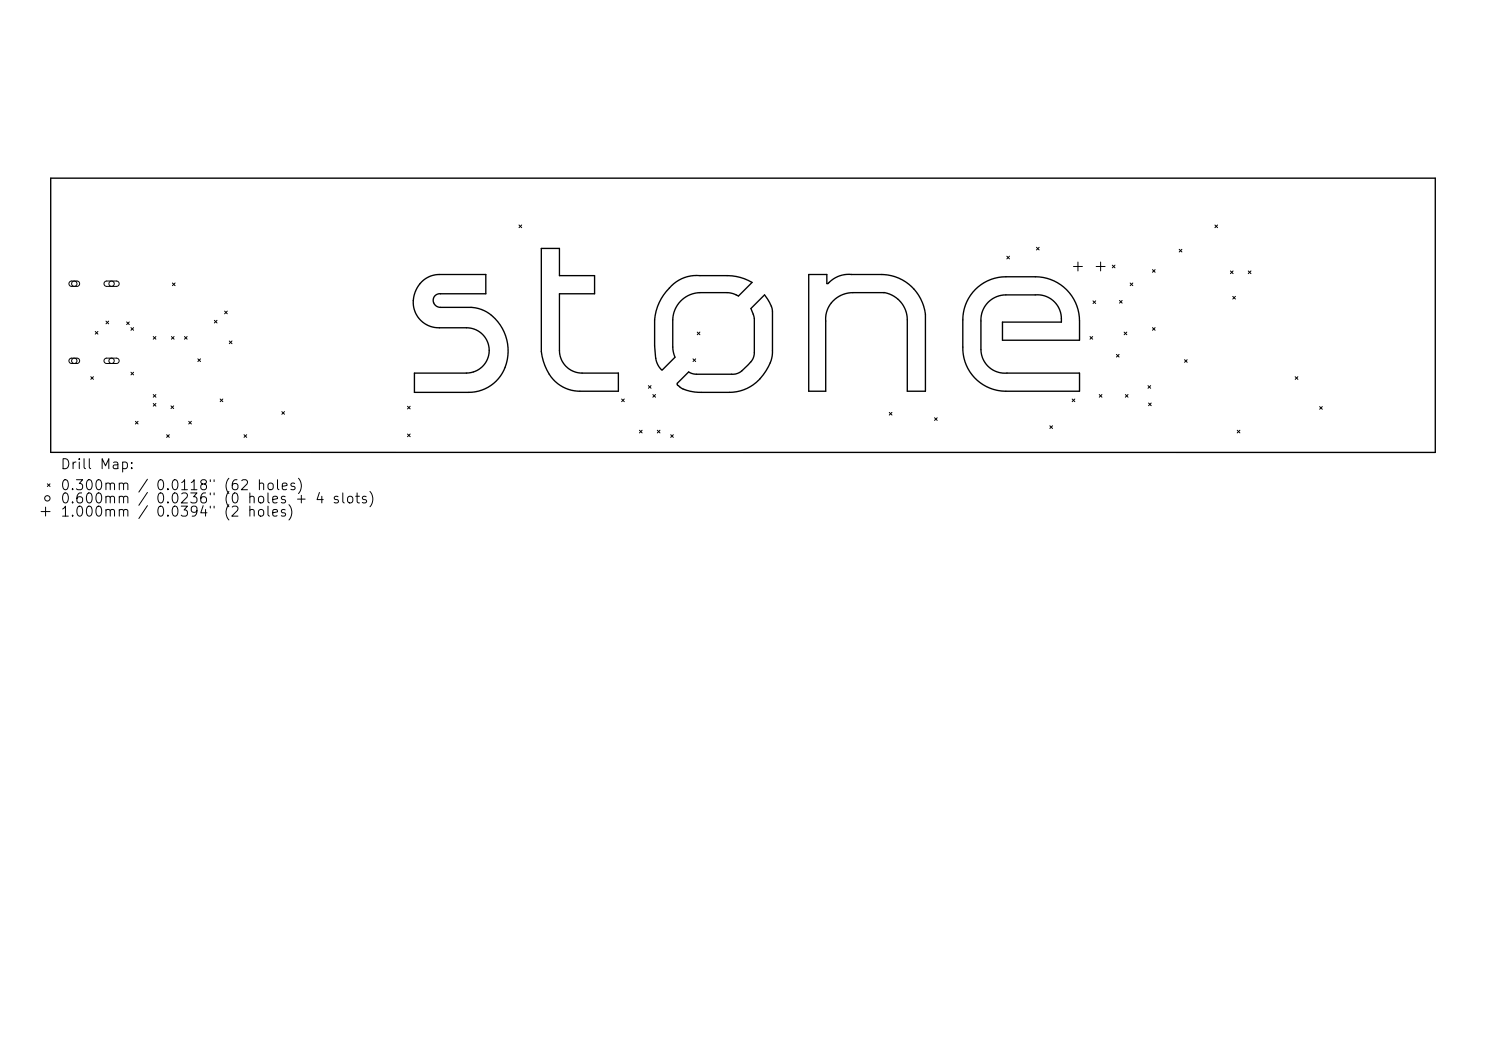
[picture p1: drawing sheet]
<svg xmlns="http://www.w3.org/2000/svg" width="297mm" height="210mm" viewBox="0 0 297 210" stroke-linecap="round" stroke-linejoin="round" font-family="sans-serif">
<defs><g id="words">
<g font-size="2">
<text x="11.9" y="94.3">Drill Map:</text>
<text x="11.9" y="98.5">0.300mm / 0.0118&quot; (62 holes)</text>
<text x="11.9" y="101.1">0.600mm</text>
<text x="31" y="101.1">0.0236&quot; (0 holes + 4 slots)</text>
<text x="11.9" y="103.7">1.000mm / 0.0394&quot; (2 holes)</text>
</g>
</g></defs>
<path d="M10.1 35.6h276.8v54.8h-276.8zM84.3 56.3a5 5 0 0 1 3.5-1.5h9.3v3.9h-9.1a1.36 1.36 0 0 0-1.4 1.4 1.36 1.36 0 0 0 1.4 1.3h6.2a8.5 8.5 0 0 1 7.3 9.7 7.9 7.9 0 0 1-7.8 7.3h-10.9v-3.8h10.4a4.5 4.5 0 0 0 4.6-4.6 4.5 4.5 0 0 0-4.6-4.5h-5.4a5.3 5.3 0 0 1-4.9-3.4 5.3 5.3 0 0 1 1.4-5.8zM108.2 49.6h3.6v5.5h7v3.6h-7v11.3a4.5 4.5 0 0 0 4.5 4.6h7.3v3.6h-7.7a7.6 7.6 0 0 1-7.3-6.1l-.4-1.9zM134.2 57.1a7.1 7.1 0 0 1 5.7-2h6.4l1.7 .3 2.3 1-2.7 2.8-1.9-.7h-5.8a5.6 5.6 0 0 0-5.4 5.4v5.4l.4 2.1-2.6 2.5a3.1 3.1 0 0 1-1.3-2.7l-.2-2.1v-5.2a10.4 10.4 0 0 1 3.4-6.8zM161.6 54.8h3.7v1.9h.2a5.6 5.6 0 0 1 4.7-1.9h5.9a8.9 8.9 0 0 1 8.9 8v15.4h-3.7v-14.3a5.5 5.5 0 0 0-4.7-5.4h-6.1a5.3 5.3 0 0 0-5.5 5.6v14.1h-3.4zM195 57.8a8.6 8.6 0 0 1 6-2.5h5.9a8.8 8.8 0 0 1 8.9 8.8v3.9h-15.4v-3.6h11.7a4.8 4.8 0 0 0-5.2-5.5h-5.9a5 5 0 0 0-4.9 5.2v5.7a4.8 4.8 0 0 0 5.2 4.8h14.5v3.6h-14.8a8.6 8.6 0 0 1-8.6-8.9v-5.4a8.6 8.6 0 0 1 2.6-6.1zM150.1 61.6l2.7-2.7a5.6 5.6 0 0 1 1.6 3.4v7.7a8.9 8.9 0 0 1-8.6 8.4h-5.7a7.4 7.4 0 0 1-4.1-1l-.6-.5v-.3l2.2-2.3 .7 .3 .8 .2h7.1a2.79 2.79 0 0 0 2.1-.7l1.8-1.8a2.75 2.75 0 0 0 .7-1.8v-6.8z" fill="none" stroke="#000" stroke-width=".27"/>
<g fill="none" stroke="#000" stroke-width=".2">
<path d="M13.9 56.3l.4-.1h1.2l.3 .2 .1 .4-.4 .4h-1.3l-.4-.4zM20.9 56.3l.4-.1h2.1l.3 .2 .1 .4-.4 .4h-2.2l-.4-.4zM34.5 56.5l.5 .6M35 56.5l-.5 .6M103.7 45l.6 .5M104.3 45l-.6 .5M201.2 51.2l.6 .5M201.8 51.2l-.6 .5M207.2 49.4l.5 .5M207.7 49.4l-.5 .5M214.6 53.2h1.7M215.4 52.4v1.7"/>
<path d="M219.1 53.2h1.8M220 52.4v1.7M222.3 53l.5 .5M222.8 53l-.5 .5M225.9 56.5l.5 .6M226.4 56.5l-.5 .6M230.3 53.9l.6 .5M230.9 53.9l-.6 .5M235.7 49.8l.5 .6M236.2 49.8l-.5 .6M242.8 45l.6 .5M243.4 45l-.6 .5"/>
<path d="M245.9 54.1l.6 .6M246.4 59.2l.5 .6M246.5 54.1l-.6 .6M246.9 59.2l-.5 .6M249.5 54.1l.5 .6M250 54.1l-.5 .6M13.9 71.7l.4-.1h1.2l.3 .2 .1 .4-.4 .4h-1.3l-.4-.4zM18.1 75.3l.6 .5M18.7 75.3l-.6 .5M19 66.2l.6 .6M19.6 66.2l-.6 .6M20.9 71.7l.4-.1h2.1l.3 .2 .1 .4-.4 .4h-2.2l-.4-.4z"/>
<path d="M21.2 64.2l.5 .5M21.7 64.2l-.5 .5M25.3 64.3l.5 .6M25.8 64.3l-.5 .6M26.2 65.5l.5 .5M26.2 74.4l.5 .5M26.7 65.5l-.5 .5M26.7 74.4l-.5 .5M30.6 78.8l.6 .6M30.6 67.2l.6 .6M31.2 67.2l-.6 .6M31.2 78.8l-.6 .6"/>
<path d="M34.3 67.2l.5 .6M34.8 67.2l-.5 .6M36.9 67.2l.5 .6M37.4 67.2l-.5 .6M39.5 71.7l.6 .5M40.1 71.7l-.6 .5M42.8 64l.6 .5M43.4 64l-.6 .5M44 79.7l.5 .6M44.5 79.7l-.5 .6M44.9 62.2l.5 .5M45.4 62.2l-.5 .5"/>
<path d="M45.8 68.1l.6 .6M46.4 68.1l-.6 .6M124.2 79.7l.6 .6M124.8 79.7l-.6 .6M129.6 77.1l.5 .5M130.1 77.1l-.5 .5M130.5 78.8l.5 .6M131 78.8l-.5 .6M138.5 71.7l.5 .5M139 71.7l-.5 .5M139.4 66.4l.5 .5M139.9 66.4l-.5 .5"/>
<path d="M214.3 79.7l.5 .6M214.8 79.7l-.5 .6M217.9 67.2l.5 .6M218.4 67.2l-.5 .6M218.5 60.1l.5 .5M219 60.1l-.5 .5M219.7 78.8l.5 .6M220.2 78.8l-.5 .6M223.1 70.8l.6 .5M223.7 70.8l-.6 .5M223.7 60l.6 .6M224.3 60l-.6 .6"/>
<path d="M224.7 66.4l.5 .5M224.9 78.8l.6 .6M225.2 66.4l-.5 .5M225.5 78.8l-.6 .6M229.4 77.1l.6 .5M230 77.1l-.6 .5M230.3 65.5l.6 .5M230.9 65.5l-.6 .5M236.7 71.9l.6 .5M237.3 71.9l-.6 .5M258.9 75.3l.5 .5M259.4 75.3l-.5 .5"/>
<path d="M9.5 96.7l.5 .5M10 96.7l-.5 .5M27.1 84.2l.5 .5M27.6 84.2l-.5 .5M30.6 80.6l.6 .6M31.2 80.6l-.6 .6M33.3 86.9l.5 .5M33.8 86.9l-.5 .5M34.2 81.1l.5 .5M34.7 81.1l-.5 .5M37.7 84.2l.6 .5M38.3 84.2l-.6 .5"/>
<path d="M48.8 86.9l.5 .5M49.3 86.9l-.5 .5M56.3 82.2l.6 .6M56.9 82.2l-.6 .6M81.4 81.2l.6 .5M81.4 86.7l.6 .6M82 81.2l-.6 .5M82 86.7l-.6 .6M127.8 86l.5 .5M128.3 86l-.5 .5M131.4 86l.5 .5M131.9 86l-.5 .5"/>
<path d="M134 86.9l.6 .5M134.6 86.9l-.6 .5M177.7 82.4l.6 .5M178.3 82.4l-.6 .5M186.8 83.5l.5 .5M187.3 83.5l-.5 .5M209.8 85.1l.6 .5M210.4 85.1l-.6 .5M229.6 80.5l.5 .6M230.1 80.5l-.5 .6M247.3 86l.5 .5M247.8 86l-.5 .5"/>
<path d="M263.8 81.2l.5 .6M264.3 81.2l-.5 .6M8.2 102.2h1.8M9.1 101.3v1.8"/>
<circle cx="14.8" cy="56.7" r=".53"/>
<circle cx="22.3" cy="56.7" r=".53"/>
<circle cx="14.8" cy="72.1" r=".53"/>
<circle cx="22.3" cy="72.1" r=".53"/>
<circle cx="9.5" cy="99.6" r=".53"/>
</g>
<use href="#words"/>
</svg>
